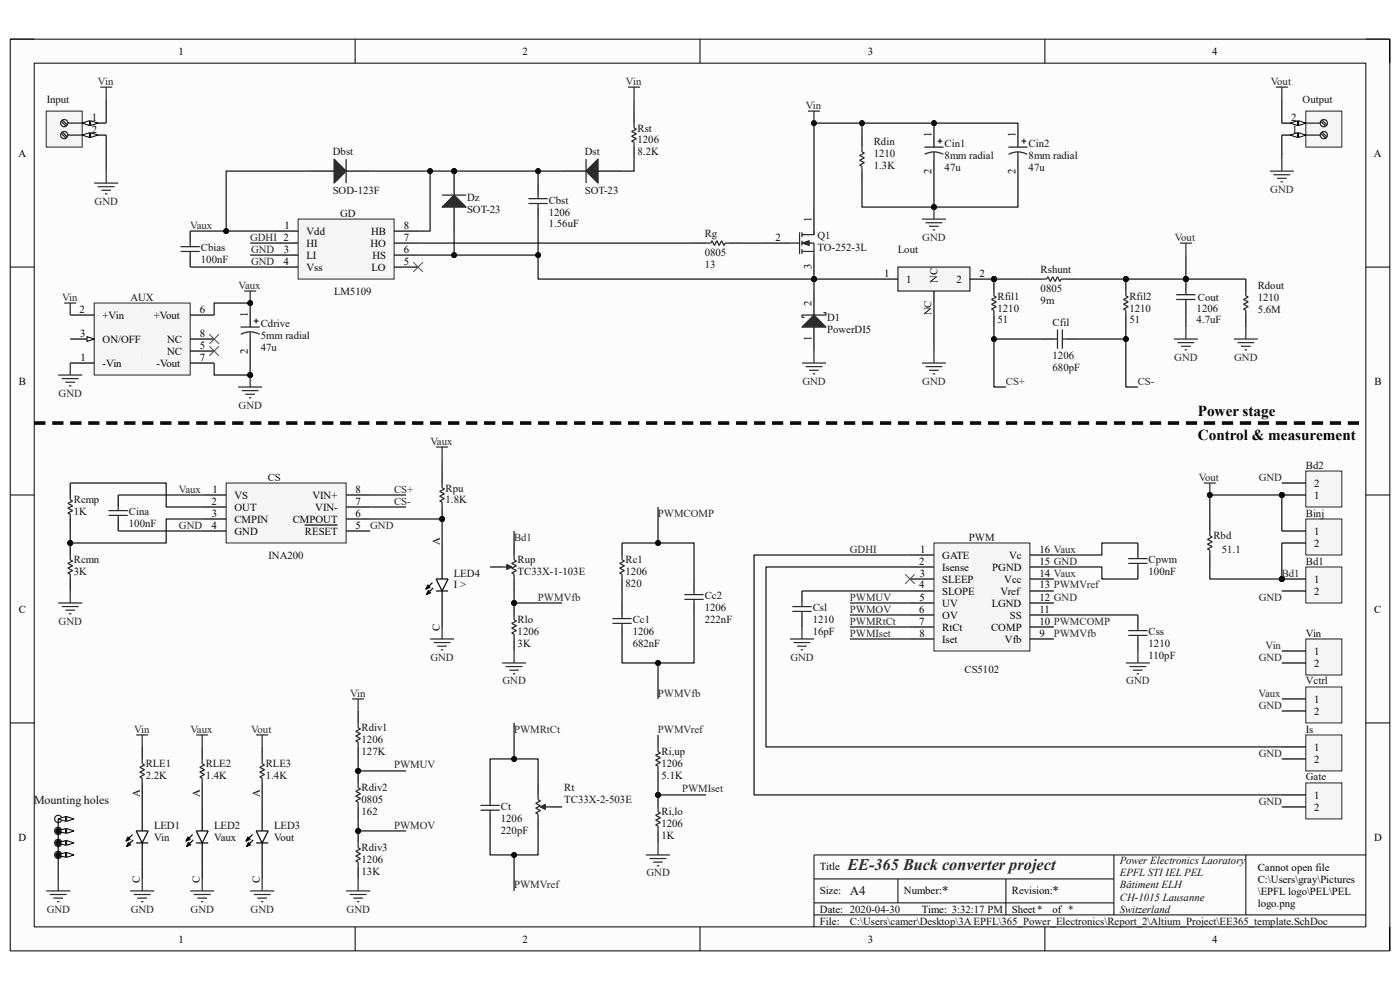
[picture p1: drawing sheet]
<svg xmlns="http://www.w3.org/2000/svg" width="297mm" height="210mm" viewBox="0 0 297 210" stroke-linecap="round" stroke-linejoin="round" font-family="sans-serif">
<defs><g id="words">
<text font-size="3.4" fill="#262626" x="179.8" y="184.7">EE-365 Buck converter project</text>
<g font-size="3.2">
<text x="254.1" y="88.3">Power stage</text>
<text x="254.1" y="93.3">Control &amp; measurement</text>
</g>
<g font-size="2.8" fill="#0e0e0e">
<text x="180.3" y="189.9">A4</text>
<text x="199.9" y="189.9">*</text>
<text x="223.3" y="189.9">*</text>
</g>
<text font-size="2.5" fill="#0e0e0e" x="7.2" y="170.6">Mounting holes</text>
<g font-size="2.3">
<text x="37.9" y="11.6">1</text>
<text x="110.9" y="11.6">2</text>
<text x="184.1" y="11.6">3</text>
<text x="257.2" y="11.6">4</text>
<text x="19.5" y="25.6">1</text>
<text x="19.5" y="28.2">2</text>
<text x="197.7" y="29.2" transform="rotate(-90 197.7 29.2)">1</text>
<text x="215.4" y="29.2" transform="rotate(-90 215.4 29.2)">1</text>
<text x="273.9" y="25.6">2</text>
<text x="274.1" y="28.2">1</text>
<text x="3.9" y="33.2">A</text>
<text x="291.5" y="33.2">A</text>
<text x="197.7" y="36.8" transform="rotate(-90 197.7 36.8)">2</text>
<text x="215.4" y="36.8" transform="rotate(-90 215.4 36.8)">2</text>
<text x="172.2" y="47" transform="rotate(-90 172.2 47)">1</text>
<text x="60.2" y="53.6">3</text>
<text x="60.3" y="48.5">1</text>
<text x="65" y="49.8">Vdd</text>
<text x="65" y="52.3">HI</text>
<text x="78.6" y="52.3">HO</text>
<text x="78.7" y="49.8">HB</text>
<text x="85.6" y="53.6">6</text>
<text x="85.6" y="51.1">7</text>
<text x="85.6" y="48.5">8</text>
<text x="164.5" y="51.1">2</text>
<text x="60.1" y="56.1">4</text>
<text x="65" y="54.9">LI</text>
<text x="65" y="57.4">Vss</text>
<text x="78.8" y="57.4">LO</text>
<text x="79" y="54.9">HS</text>
<text x="85.6" y="56.1">5</text>
<text x="172.2" y="57.1" transform="rotate(-90 172.2 57.1)">3</text>
<text x="187.6" y="58.7">1</text>
<text x="192.3" y="59.9">1</text>
<text x="198.9" y="59.9" transform="rotate(-90 198.9 59.9)">NC</text>
<text x="202.9" y="59.9">2</text>
<text x="207.8" y="58.7">2</text>
<text x="172.2" y="64.8" transform="rotate(-90 172.2 64.8)">2</text>
<text x="16.9" y="66.3">2</text>
<text x="17" y="71.4">3</text>
<text x="21.8" y="67.6">+Vin</text>
<text x="32.6" y="67.6">+Vout</text>
<text x="42.4" y="66.3">6</text>
<text x="42.4" y="71.4">8</text>
<text x="52.6" y="67.4" transform="rotate(-90 52.6 67.4)">1</text>
<text x="197.7" y="66.9" transform="rotate(-90 197.7 66.9)">NC</text>
<text x="17.1" y="76.5">1</text>
<text x="21.8" y="77.8">-Vin</text>
<text x="21.8" y="72.7">ON/OFF</text>
<text x="33.2" y="77.8">-Vout</text>
<text x="35.4" y="72.7">NC</text>
<text x="35.4" y="75.2">NC</text>
<text x="42.4" y="76.5">7</text>
<text x="42.4" y="74">5</text>
<text x="52.6" y="75" transform="rotate(-90 52.6 75)">2</text>
<text x="172.2" y="72.3" transform="rotate(-90 172.2 72.3)">1</text>
<text x="4" y="81.6">B</text>
<text x="291.6" y="81.6">B</text>
<text x="44.9" y="107.1">2</text>
<text x="45.1" y="104.5">1</text>
<text x="49.7" y="105.8">VS</text>
<text x="66.3" y="105.8">VIN+</text>
<text x="75.4" y="107.1">7</text>
<text x="75.4" y="104.5">8</text>
<text x="278.8" y="105.8">1</text>
<text x="278.8" y="103.2">2</text>
<text x="44.9" y="112.1">4</text>
<text x="45" y="109.6">3</text>
<text x="49.7" y="108.3">OUT</text>
<text x="49.7" y="113.4">GND</text>
<text x="49.7" y="110.9">CMPIN</text>
<text x="62.1" y="110.9">CMPOUT</text>
<text x="64.7" y="113.4">RESET</text>
<text x="66.9" y="108.3">VIN-</text>
<text x="75.4" y="112.1">5</text>
<text x="75.4" y="109.6">6</text>
<text x="278.8" y="113.4">1</text>
<text x="93.3" y="115.7" transform="rotate(-90 93.3 115.7)">A</text>
<text x="195" y="119.8">2</text>
<text x="195.2" y="117.2">1</text>
<text x="199.9" y="118.5">GATE</text>
<text x="214.1" y="118.5">Vc</text>
<text x="220.5" y="119.8">15 GND</text>
<text x="220.5" y="117.2">16 Vaux</text>
<text x="278.8" y="116">2</text>
<text x="195" y="124.8">4</text>
<text x="195.1" y="122.3">3</text>
<text x="199.9" y="121">Isense</text>
<text x="199.9" y="123.6">SLEEP</text>
<text x="210.5" y="121">PGND</text>
<text x="213.1" y="123.6">Vcc</text>
<text x="220.5" y="124.8">13 PWMVref</text>
<text x="220.5" y="122.3">14 Vaux</text>
<text x="278.8" y="123.6">1</text>
<text x="4" y="130">C</text>
<text x="195" y="130">6</text>
<text x="195.1" y="127.4">5</text>
<text x="199.9" y="126.2">SLOPE</text>
<text x="199.9" y="128.7">UV</text>
<text x="199.9" y="131.2">OV</text>
<text x="210.4" y="128.7">LGND</text>
<text x="212.3" y="126.2">Vref</text>
<text x="214.2" y="131.2">SS</text>
<text x="220.5" y="130">11</text>
<text x="220.5" y="127.4">12 GND</text>
<text x="278.8" y="126.2">2</text>
<text x="291.5" y="130">C</text>
<text x="93.3" y="133.9" transform="rotate(-90 93.3 133.9)">C</text>
<text x="195" y="132.5">7</text>
<text x="195.1" y="135">8</text>
<text x="199.9" y="133.8">RtCt</text>
<text x="199.9" y="136.3">Iset</text>
<text x="210.3" y="133.8">COMP</text>
<text x="213.2" y="136.3">Vfb</text>
<text x="220.5" y="135">9</text>
<text x="220.5" y="132.5">10 PWMCOMP</text>
<text x="278.8" y="138.9">1</text>
<text x="278.8" y="141.4">2</text>
<text x="278.8" y="149.1">1</text>
<text x="278.8" y="151.6">2</text>
<text x="278.8" y="159.2">1</text>
<text x="278.8" y="161.8">2</text>
<text x="29.7" y="169.1" transform="rotate(-90 29.7 169.1)">A</text>
<text x="42.4" y="169.1" transform="rotate(-90 42.4 169.1)">A</text>
<text x="55.1" y="169.1" transform="rotate(-90 55.1 169.1)">A</text>
<text x="278.8" y="169.4">1</text>
<text x="278.8" y="172">2</text>
<text x="3.9" y="178.3">D</text>
<text x="291.5" y="178.3">D</text>
<text x="173.9" y="184.7">Title</text>
<text x="266.8" y="184.8">Cannot open file</text>
<text x="29.7" y="187.4" transform="rotate(-90 29.7 187.4)">C</text>
<text x="42.4" y="187.4" transform="rotate(-90 42.4 187.4)">C</text>
<text x="55.1" y="187.4" transform="rotate(-90 55.1 187.4)">C</text>
<text x="173.9" y="189.7">Size:</text>
<text x="191.8" y="189.7">Number:</text>
<text x="214.7" y="189.7">Revision:</text>
<text x="266.8" y="187.3">C:\Users\gray\Pictures</text>
<text x="266.8" y="189.9">\EPFL logo\PEL\PEL</text>
<text x="173.9" y="193.6">Date: 2020-04-30</text>
<text x="173.9" y="196.1">File:</text>
<text x="195.6" y="193.6">Time: 3:32:17 PM</text>
<text x="214.7" y="193.6">Sheet*</text>
<text x="223.3" y="193.6">of *</text>
<text x="266.8" y="192.4">logo.png</text>
<text x="37.9" y="199.9">1</text>
<text x="110.9" y="199.9">2</text>
<text x="184.1" y="199.9">3</text>
<text x="257.2" y="199.9">4</text>
</g>
<g font-size="2.3" fill="#262626">
<text x="20.8" y="18">Vin</text>
<text x="132.8" y="18">Vin</text>
<text x="269.6" y="18">Vout</text>
<text x="170.9" y="23.1">Vin</text>
<text x="269.5" y="40.9">GND</text>
<text x="20.1" y="43.4">GND</text>
<text x="40.3" y="48.5">Vaux</text>
<text x="53" y="51.1">GDHI 2</text>
<text x="53.3" y="53.6">GND</text>
<text x="195.7" y="51.1">GND</text>
<text x="249.3" y="51.1">Vout</text>
<text x="53.3" y="56.1">GND</text>
<text x="13.2" y="63.8">Vin</text>
<text x="50.6" y="61.3">Vaux</text>
<text x="249.1" y="76.5">GND</text>
<text x="261.8" y="76.5">GND</text>
<text x="170.2" y="81.6">GND</text>
<text x="195.7" y="81.6">GND</text>
<text x="213.4" y="81.6">CS+</text>
<text x="241.4" y="81.6">CS-</text>
<text x="12.4" y="84.2">GND</text>
<text x="50.6" y="86.7">GND</text>
<text x="91.3" y="94.3">Vaux</text>
<text x="254.3" y="101.9">Vout</text>
<text x="267" y="101.9">GND</text>
<text x="37.9" y="104.5">Vaux</text>
<text x="83.6" y="104.5">CS+</text>
<text x="83.6" y="107.1">CS-</text>
<text x="38" y="112.1">GND</text>
<text x="78.5" y="112.1">GND</text>
<text x="139.6" y="109.6">PWMCOMP</text>
<text x="109.1" y="114.7">Bd1</text>
<text x="180.3" y="117.2">GDHI</text>
<text x="271.9" y="122.3">Bd1</text>
<text x="114.1" y="127.4">PWMVfb</text>
<text x="180.3" y="127.4">PWMUV</text>
<text x="180.3" y="130">PWMOV</text>
<text x="267" y="127.4">GND</text>
<text x="12.4" y="132.5">GND</text>
<text x="180.3" y="135">PWMIset</text>
<text x="180.3" y="132.5">PWMRtCt</text>
<text x="223.6" y="135">PWMVfb</text>
<text x="268.5" y="137.6">Vin</text>
<text x="91.3" y="140.1">GND</text>
<text x="167.7" y="140.1">GND</text>
<text x="267" y="140.1">GND</text>
<text x="74.3" y="147.8">Vin</text>
<text x="106.6" y="145.2">GND</text>
<text x="139.6" y="147.8">PWMVfb</text>
<text x="238.9" y="145.2">GND</text>
<text x="267" y="147.8">Vaux</text>
<text x="28.4" y="155.4">Vin</text>
<text x="40.4" y="155.4">Vaux</text>
<text x="53.3" y="155.4">Vout</text>
<text x="109.1" y="155.4">PWMRtCt</text>
<text x="139.6" y="155.4">PWMVref</text>
<text x="267" y="150.3">GND</text>
<text x="267" y="160.5">GND</text>
<text x="83.6" y="163">PWMUV</text>
<text x="144.7" y="168.1">PWMIset</text>
<text x="267" y="170.7">GND</text>
<text x="83.6" y="175.8">PWMOV</text>
<text x="137.2" y="185.9">GND</text>
<text x="109.1" y="188.5">PWMVref</text>
<text x="9.9" y="193.6">GND</text>
<text x="27.7" y="193.6">GND</text>
<text x="40.4" y="193.6">GND</text>
<text x="53.2" y="193.6">GND</text>
<text x="73.5" y="193.6">GND</text>
</g>
<g font-size="2.3" fill="#0e0e0e">
<text x="9.9" y="21.8">Input</text>
<text x="276.4" y="21.8">Output</text>
<text x="135.3" y="27.9">Rst</text>
<text x="70.6" y="33">Dbst</text>
<text x="124.1" y="33">Dst</text>
<text x="135.3" y="33">8.2K</text>
<text x="135.3" y="30.4">1206</text>
<text x="185.4" y="35.8">1.3K</text>
<text x="185.4" y="30.7">Rdin</text>
<text x="185.4" y="33.2">1210</text>
<text x="200.4" y="31.2">Cin1</text>
<text x="200.4" y="33.7">8mm radial</text>
<text x="218.2" y="31.2">Cin2</text>
<text x="218.2" y="33.7">8mm radial</text>
<text x="70.6" y="41.1">SOD-123F</text>
<text x="124.1" y="41.1">SOT-23</text>
<text x="200.4" y="36.3">47u</text>
<text x="218.2" y="36.3">47u</text>
<text x="72.1" y="46">GD</text>
<text x="99.1" y="42.7">Dz</text>
<text x="99.1" y="45.2">SOT-23</text>
<text x="116.4" y="43.2">Cbst</text>
<text x="116.4" y="45.7">1206</text>
<text x="42.6" y="53.3">Cbias</text>
<text x="116.4" y="48.3">1.56uF</text>
<text x="149.5" y="50.3">Rg</text>
<text x="173.4" y="50.8">Q1</text>
<text x="173.4" y="53.3">TO-252-3L</text>
<text x="190.5" y="53.6">Lout</text>
<text x="42.6" y="55.9">100nF</text>
<text x="149.5" y="56.9">13</text>
<text x="149.5" y="54.4">0805</text>
<text x="220.8" y="57.9">Rshunt</text>
<text x="27.7" y="63.8">AUX</text>
<text x="70.9" y="62.5">LM5109</text>
<text x="211.6" y="63.5">Rfil1</text>
<text x="220.8" y="64.6">9m</text>
<text x="220.8" y="62">0805</text>
<text x="239.6" y="63.5">Rfil2</text>
<text x="254.1" y="63.8">Cout</text>
<text x="266.8" y="61.3">Rdout</text>
<text x="266.8" y="63.8">1210</text>
<text x="55.3" y="69.4">Cdrive</text>
<text x="55.3" y="71.9">5mm radial</text>
<text x="175.5" y="68.1">D1</text>
<text x="175.5" y="70.7">PowerDI5</text>
<text x="211.6" y="68.6">51</text>
<text x="211.6" y="66.1">1210</text>
<text x="223.3" y="69.1">Cfil</text>
<text x="239.6" y="68.6">51</text>
<text x="239.6" y="66.1">1210</text>
<text x="253.9" y="68.6">4.7uF</text>
<text x="253.9" y="66.1">1206</text>
<text x="266.8" y="66.3">5.6M</text>
<text x="55.3" y="74.5">47u</text>
<text x="223.3" y="76.2">1206</text>
<text x="223.3" y="78.8">680pF</text>
<text x="56.8" y="101.9">CS</text>
<text x="277" y="99.4">Bd2</text>
<text x="15.7" y="106.8">Rcmp</text>
<text x="94.5" y="106.8">1.8K</text>
<text x="94.5" y="104.3">Rpu</text>
<text x="15.7" y="109.3">1K</text>
<text x="27.3" y="111.9">100nF</text>
<text x="27.3" y="109.3">Cina</text>
<text x="277" y="109.6">Binj</text>
<text x="15.7" y="119.5">Rcmn</text>
<text x="57" y="118.5">INA200</text>
<text x="109.8" y="119.5">Rup</text>
<text x="132.7" y="119.5">Rc1</text>
<text x="205.6" y="114.7">PWM</text>
<text x="243.7" y="119.5">Cpwm</text>
<text x="257.4" y="114.4">Rbd</text>
<text x="259.2" y="117.2">51.1</text>
<text x="277" y="119.8">Bd1</text>
<text x="15.7" y="122">3K</text>
<text x="96.3" y="122.3">LED4</text>
<text x="96.3" y="124.8">I &gt;</text>
<text x="109.8" y="122">TC33X-1-103E</text>
<text x="132.7" y="124.6">820</text>
<text x="132.7" y="122">1206</text>
<text x="243.7" y="122">100nF</text>
<text x="149.5" y="127.2">Cc2</text>
<text x="149.5" y="129.7">1206</text>
<text x="172.4" y="129.7">Csl</text>
<text x="109.8" y="137.3">3K</text>
<text x="109.8" y="132.2">Rlo</text>
<text x="109.8" y="134.8">1206</text>
<text x="134.2" y="137.3">682nF</text>
<text x="134.2" y="132.2">Cc1</text>
<text x="134.2" y="134.8">1206</text>
<text x="149.5" y="132.2">222nF</text>
<text x="172.4" y="134.8">16pF</text>
<text x="172.4" y="132.2">1210</text>
<text x="243.7" y="134.8">Css</text>
<text x="243.7" y="137.3">1210</text>
<text x="277" y="135">Vin</text>
<text x="204.6" y="142.7">CS5102</text>
<text x="243.7" y="139.9">110pF</text>
<text x="277" y="145.2">Vctrl</text>
<text x="76.7" y="155.2">Rdiv1</text>
<text x="277" y="155.4">Is</text>
<text x="76.7" y="160.2">127K</text>
<text x="76.7" y="157.7">1206</text>
<text x="140.3" y="160.2">Ri,up</text>
<text x="30.9" y="165.3">2.2K</text>
<text x="30.9" y="162.8">RLE1</text>
<text x="43.6" y="165.3">1.4K</text>
<text x="43.6" y="162.8">RLE2</text>
<text x="56.4" y="165.3">1.4K</text>
<text x="56.4" y="162.8">RLE3</text>
<text x="76.7" y="167.9">Rdiv2</text>
<text x="119.7" y="167.9">Rt</text>
<text x="140.3" y="165.3">5.1K</text>
<text x="140.3" y="162.8">1206</text>
<text x="277" y="165.6">Gate</text>
<text x="76.7" y="173">162</text>
<text x="76.7" y="170.4">0805</text>
<text x="106.3" y="171.9">Ct</text>
<text x="119.7" y="170.4">TC33X-2-503E</text>
<text x="140.3" y="173">Ri,lo</text>
<text x="32.7" y="175.8">LED1</text>
<text x="32.7" y="178.3">Vin</text>
<text x="45.4" y="175.8">LED2</text>
<text x="45.4" y="178.3">Vaux</text>
<text x="58.2" y="175.8">LED3</text>
<text x="58.2" y="178.3">Vout</text>
<text x="106.3" y="177">220pF</text>
<text x="106.3" y="174.4">1206</text>
<text x="140.3" y="178.1">1K</text>
<text x="140.3" y="175.5">1206</text>
<text x="76.7" y="185.7">13K</text>
<text x="76.7" y="180.6">Rdiv3</text>
<text x="76.7" y="183.1">1206</text>
<text x="237.6" y="183.4">Power Electronics Laoratory</text>
<text x="237.6" y="185.9">EPFL STI IEL PEL</text>
<text x="237.6" y="188.5">Bâtiment ELH</text>
<text x="237.6" y="191.1">CH-1015 Lausanne</text>
<text x="180.3" y="196.1">C:\Users\camer\Desktop\3A EPFL\365_Power_Electronics\Report_2\Altium_Project\EE365_template.SchDoc</text>
<text x="237.6" y="193.6">Switzerland</text>
</g>
</g></defs>
<path d="M2.2 8.3h292.7v193.4h-292.7z" fill-rule="evenodd" fill="#fcfcfc"/>
<path d="M2.2 8.3h292.7v193.4h-292.7z" fill="none" stroke="#000" stroke-width=".21"/>
<path d="M7.3 13.4h282.5v183.2h-282.5z" fill-rule="evenodd" fill="#fcfcfc"/>
<g fill="none" stroke="#000" stroke-width=".21">
<path d="M2.2 8.3h5.1M7.3 13.4h282.5v183.2h-282.5zM75.3 8.3v5.1M148.5 8.3v5.1M221.7 8.3v5.1M289.8 8.3h5.1v5.1M2.2 56.7h5.1M289.8 56.7h5.1M2.2 105h5.1M289.8 105h5.1M2.2 153.4h5.1M289.8 153.4h5.1"/>
<path d="M75.3 196.6v5.1M148.5 196.6v5.1M172.7 186.5h63.6M172.7 194.1h117.1M172.7 191.5h63.6M190.5 186.5v5M213.4 186.5v7.6M221.7 196.6v5.1M236.3 181.4v12.7M264.3 181.4v12.7M289.8 181.4h-117.1v15.2M294.9 196.6v5.1"/>
</g>
<g fill="none" stroke="#262626" stroke-width=".25">
<path d="M21.3 18.5h2.5M22.5 18.5v2.5M270.7 18.5h2.5M271.9 18.5v2.5M20 38.8h5.1M20.7 39.6h3.6M22.5 36.3v2.5M269.4 36.3h5.1M270.2 37.1h3.5M270.9 37.8h2.1M271.7 38.6h.5M271.9 33.8v2.5"/>
<path d="M21.5 40.4h2M22.3 41.1h.5M255.4 102.5h2.5M256.7 102.5v2.5"/>
</g>
<path d="M241.4 115.2v2.5M241.4 120.3v2.5" fill="none" stroke="#000" stroke-width=".25"/>
<path d="M239.4 118.5h4M239.4 119.5h4M241.4 117.7v.8M241.4 119.5v.8" fill="none" stroke="#1c1c1c" stroke-width=".25"/>
<circle cx="256.7" cy="105" r=".51" fill="#0e0e0e"/>
<circle cx="256.7" cy="105" r=".51" fill="none" stroke="#0e0e0e" stroke-width=".21"/>
<path d="M25.1 105v2.6M25.1 110.1v2.5" fill="none" stroke="#000" stroke-width=".25"/>
<path d="M23 108.3h4.1M23 109.3h4.1M25.1 107.6v.7M25.1 109.3v.8" fill="none" stroke="#1c1c1c" stroke-width=".25"/>
<path d="M20 64.3h20.3v15.3h-20.3z" fill-rule="evenodd" fill="#f5f5f5"/>
<path d="M20 64.3h20.3v15.3h-20.3z" fill="none" stroke="#262626" stroke-width=".21"/>
<path d="M14.9 66.8h5.1M14.9 77h5.1M14.9 71.9h5.1M40.3 66.8h5.1M40.3 77h5.1M40.3 71.9h5.1" fill="none" stroke="#000" stroke-width=".25"/>
<g fill="none" stroke="#1c1c1c" stroke-width=".25">
<path d="M30.2 65.6h.1M30.2 66.1h.1M30.2 66.6h.1M30.2 67.1h.1M30.2 67.6h.1M30.2 68.1h.1M30.2 68.6h.1M30.2 69.1h.1M30.2 69.6h.1M30.2 70.1h.1M30.2 70.7h.1M30.2 71.2h.1"/>
<path d="M30.2 71.7h.1M30.2 72.2h.1M30.2 72.7h.1M30.2 73.2h.1M30.2 73.7h.1M30.2 74.2h.1M30.2 74.7h.1M30.2 75.2h.1M30.2 75.7h.1M30.2 76.3h.1M30.2 76.8h.1M30.2 77.3h.1"/>
<path d="M30.2 77.8h.1"/>
</g>
<path d="M18.5 71.4l1.5 .5-1.5 .5z" fill="#fbfbfb"/>
<path d="M18.5 71.4l1.5 .5-1.5 .5z" fill="none" stroke="#000" stroke-width=".21"/>
<path d="M40.3 74.5h5.1" fill="none" stroke="#000" stroke-width=".25"/>
<path d="M12.4 79.6h5M13.6 64.3h2.6M14.9 64.3v2.5M14.9 77v2.6M51.8 61.7h2.5M53.1 61.7v2.6M13.1 80.3h3.6M13.9 81.1h2M14.6 81.8h.6" fill="none" stroke="#262626" stroke-width=".25"/>
<circle cx="53.1" cy="64.3" r=".51" fill="#0e0e0e"/>
<circle cx="53.1" cy="64.3" r=".51" fill="none" stroke="#0e0e0e" stroke-width=".21"/>
<path d="M53.1 79.6v2.5M50.5 82.1h5.1M51.3 82.9h3.6M52.1 83.6h2M52.8 84.4h.5" fill="none" stroke="#262626" stroke-width=".25"/>
<circle cx="53.1" cy="79.6" r=".51" fill="#0e0e0e"/>
<circle cx="53.1" cy="79.6" r=".51" fill="none" stroke="#0e0e0e" stroke-width=".21"/>
<path d="M256.7 110.1v2.5M256.7 117.7v2.6" fill="none" stroke="#000" stroke-width=".25"/>
<path d="M256.7 112.6v1.1l.5 .2-1 .5 1 .5-1 .5 1 .6-1 .5 .5 .2v1" fill="none" stroke="#1c1c1c" stroke-width=".25"/>
<path d="M198.1 115.2h20.4v22.9h-20.4z" fill-rule="evenodd" fill="#f5f5f5"/>
<path d="M198.1 115.2h20.4v22.9h-20.4z" fill="none" stroke="#262626" stroke-width=".21"/>
<g fill="none" stroke="#000" stroke-width=".25">
<path d="M193.1 117.7h5M218.5 117.7h5.1M193.1 120.3h5M193.1 135.6h5M193.1 122.8h5M193.1 125.4h5M193.1 127.9h5M193.1 130.5h5M193.1 133h5M218.5 120.3h5.1M218.5 135.6h5.1M218.5 122.8h5.1"/>
<path d="M218.5 125.4h5.1M218.5 127.9h5.1M218.5 130.5h5.1M218.5 133h5.1"/>
</g>
<path d="M48 102.5h25.4v12.7h-25.4z" fill-rule="evenodd" fill="#f5f5f5"/>
<path d="M48 102.5h25.4v12.7h-25.4z" fill="none" stroke="#262626" stroke-width=".21"/>
<path d="M42.9 105h5.1M42.9 107.6h5.1M42.9 112.6h5.1M42.9 110.1h5.1M64.6 111.4h7M73.4 105h5.1M73.4 107.6h5.1M73.4 112.6h5.1M73.4 110.1h5.1" fill="none" stroke="#000" stroke-width=".25"/>
<path d="M63.2 46.5h20.4v12.7h-20.4z" fill-rule="evenodd" fill="#f5f5f5"/>
<path d="M63.2 46.5h20.4v12.7h-20.4z" fill="none" stroke="#262626" stroke-width=".21"/>
<path d="M58.2 49h5M58.2 51.6h5M58.2 54.1h5M58.2 56.7h5M83.6 49h5.1M83.6 51.6h5.1M83.6 54.1h5.1M83.6 56.7h5.1" fill="none" stroke="#000" stroke-width=".25"/>
<path d="M9.8 23.6h7.6v7.6h-7.6z" fill-rule="evenodd" fill="#f5f5f5"/>
<path d="M9.8 23.6h7.6v7.6h-7.6z" fill="none" stroke="#262626" stroke-width=".21"/>
<path d="M17.4 26.1h5.1" fill="none" stroke="#000" stroke-width=".25"/>
<path d="M17.4 26.1l1.6-.5v1z" fill="#fbfbfb"/>
<path d="M17.4 26.1l1.6-.5v1z" fill="none" stroke="#000" stroke-width=".21"/>
<path d="M19.2 25.6l1.5 .5-1.5 .5z" fill="#fbfbfb"/>
<path d="M19.2 25.6l1.5 .5-1.5 .5z" fill="none" stroke="#000" stroke-width=".21"/>
<path d="M17.4 28.7h5.1" fill="none" stroke="#000" stroke-width=".25"/>
<path d="M17.4 28.7l1.6-.5v1z" fill="#fbfbfb"/>
<path d="M17.4 28.7l1.6-.5v1z" fill="none" stroke="#000" stroke-width=".21"/>
<path d="M19.2 28.2l1.5 .5-1.5 .5z" fill="#fbfbfb"/>
<path d="M19.2 28.2l1.5 .5-1.5 .5z" fill="none" stroke="#000" stroke-width=".21"/>
<g fill="none" stroke="#1c1c1c" stroke-width=".25">
<path d="M13 25.7l1 1.1M13 28.3l1 1M13.2 25.5l1.1 1M13.2 28l1.1 1M14.4 26.1h3M14.4 28.7h3"/>
<circle cx="13.6" cy="26.1" r=".76"/>
<circle cx="13.6" cy="28.7" r=".76"/>
</g>
<path d="M277 23.6h7.7v7.6h-7.7z" fill-rule="evenodd" fill="#f5f5f5"/>
<path d="M277 23.6h7.7v7.6h-7.7z" fill="none" stroke="#262626" stroke-width=".21"/>
<path d="M271.9 28.7h5.1" fill="none" stroke="#000" stroke-width=".25"/>
<path d="M275.5 28.2l1.5 .5-1.5 .5z" fill="#fbfbfb"/>
<path d="M275.5 28.2l1.5 .5-1.5 .5z" fill="none" stroke="#000" stroke-width=".21"/>
<path d="M273.7 28.7l1.6-.5v1z" fill="#fbfbfb"/>
<path d="M273.7 28.7l1.6-.5v1z" fill="none" stroke="#000" stroke-width=".21"/>
<path d="M271.9 26.1h5.1" fill="none" stroke="#000" stroke-width=".25"/>
<path d="M275.5 25.6l1.5 .5-1.5 .5z" fill="#fbfbfb"/>
<path d="M275.5 25.6l1.5 .5-1.5 .5z" fill="none" stroke="#000" stroke-width=".21"/>
<path d="M273.7 26.1l1.6-.5v1z" fill="#fbfbfb"/>
<path d="M273.7 26.1l1.6-.5v1z" fill="none" stroke="#000" stroke-width=".21"/>
<g fill="none" stroke="#1c1c1c" stroke-width=".25">
<path d="M277 28.7h3.1M277 26.1h3.1M280.2 28.3l1 1M280.2 25.7l1 1.1M280.5 28l1 1M280.5 25.5l1 1"/>
<circle cx="280.8" cy="28.7" r=".76"/>
<circle cx="280.8" cy="26.1" r=".76"/>
</g>
<circle cx="12.4" cy="181.4" r=".51" fill="#0e0e0e"/>
<circle cx="12.4" cy="181.4" r=".51" fill="none" stroke="#0e0e0e" stroke-width=".21"/>
<circle cx="12.4" cy="181.4" r=".76" fill="#fefefe"/>
<circle cx="12.4" cy="181.4" r=".76" fill="none" stroke="#1c1c1c" stroke-width=".25"/>
<path d="M12.4 181.4l1.5-.6v1.1z" fill="#fbfbfb"/>
<path d="M12.4 181.4l1.5-.6v1.1z" fill="none" stroke="#000" stroke-width=".21"/>
<path d="M14.1 180.8l1.6 .6-1.6 .5z" fill="#fbfbfb"/>
<path d="M14.1 180.8l1.6 .6-1.6 .5z" fill="none" stroke="#000" stroke-width=".21"/>
<circle cx="12.4" cy="181.4" r=".51" fill="#0e0e0e"/>
<circle cx="12.4" cy="181.4" r=".51" fill="none" stroke="#0e0e0e" stroke-width=".21"/>
<path d="M9.8 189h5.1M10.6 189.8h3.5M11.3 190.5h2.1M12.1 191.3h.5M12.4 186.5v2.5" fill="none" stroke="#262626" stroke-width=".25"/>
<circle cx="12.4" cy="178.8" r=".51" fill="#0e0e0e"/>
<circle cx="12.4" cy="178.8" r=".51" fill="none" stroke="#0e0e0e" stroke-width=".21"/>
<circle cx="12.4" cy="178.8" r=".76" fill="#fefefe"/>
<circle cx="12.4" cy="178.8" r=".76" fill="none" stroke="#1c1c1c" stroke-width=".25"/>
<path d="M12.4 178.8l1.5-.5v1z" fill="#fbfbfb"/>
<path d="M12.4 178.8l1.5-.5v1z" fill="none" stroke="#000" stroke-width=".21"/>
<path d="M14.1 178.3l1.6 .5-1.6 .5z" fill="#fbfbfb"/>
<path d="M14.1 178.3l1.6 .5-1.6 .5z" fill="none" stroke="#000" stroke-width=".21"/>
<circle cx="12.4" cy="178.8" r=".51" fill="#0e0e0e"/>
<circle cx="12.4" cy="178.8" r=".51" fill="none" stroke="#0e0e0e" stroke-width=".21"/>
<circle cx="12.4" cy="176.3" r=".51" fill="#0e0e0e"/>
<circle cx="12.4" cy="176.3" r=".51" fill="none" stroke="#0e0e0e" stroke-width=".21"/>
<circle cx="12.4" cy="176.3" r=".76" fill="#fefefe"/>
<circle cx="12.4" cy="176.3" r=".76" fill="none" stroke="#1c1c1c" stroke-width=".25"/>
<path d="M12.4 176.3l1.5-.5v1z" fill="#fbfbfb"/>
<path d="M12.4 176.3l1.5-.5v1z" fill="none" stroke="#000" stroke-width=".21"/>
<path d="M14.1 175.8l1.6 .5-1.6 .5z" fill="#fbfbfb"/>
<path d="M14.1 175.8l1.6 .5-1.6 .5z" fill="none" stroke="#000" stroke-width=".21"/>
<circle cx="12.4" cy="176.3" r=".51" fill="#0e0e0e"/>
<circle cx="12.4" cy="176.3" r=".51" fill="none" stroke="#0e0e0e" stroke-width=".21"/>
<circle cx="12.4" cy="173.7" r=".76" fill="#fefefe"/>
<circle cx="12.4" cy="173.7" r=".76" fill="none" stroke="#1c1c1c" stroke-width=".25"/>
<path d="M12.4 173.7l1.5-.5v1z" fill="#fbfbfb"/>
<path d="M12.4 173.7l1.5-.5v1z" fill="none" stroke="#000" stroke-width=".21"/>
<path d="M14.1 173.2l1.6 .5-1.6 .5z" fill="#fbfbfb"/>
<path d="M14.1 173.2l1.6 .5-1.6 .5z" fill="none" stroke="#000" stroke-width=".21"/>
<circle cx="271.9" cy="105" r=".51" fill="#0e0e0e"/>
<circle cx="271.9" cy="105" r=".51" fill="none" stroke="#0e0e0e" stroke-width=".21"/>
<path d="M277 99.9h7.7v7.7h-7.7z" fill-rule="evenodd" fill="#f5f5f5"/>
<path d="M277 99.9h7.7v7.7h-7.7z" fill="none" stroke="#262626" stroke-width=".21"/>
<path d="M271.9 105h5.1" fill="none" stroke="#000" stroke-width=".25"/>
<circle cx="271.9" cy="105" r=".51" fill="#0e0e0e"/>
<circle cx="271.9" cy="105" r=".51" fill="none" stroke="#0e0e0e" stroke-width=".21"/>
<path d="M271.9 102.5h5.1" fill="none" stroke="#000" stroke-width=".25"/>
<circle cx="271.9" cy="122.8" r=".51" fill="#0e0e0e"/>
<circle cx="271.9" cy="122.8" r=".51" fill="none" stroke="#0e0e0e" stroke-width=".21"/>
<path d="M277 120.3h7.7v7.6h-7.7z" fill-rule="evenodd" fill="#f5f5f5"/>
<path d="M277 120.3h7.7v7.6h-7.7z" fill="none" stroke="#262626" stroke-width=".21"/>
<path d="M271.9 122.8h5.1" fill="none" stroke="#000" stroke-width=".25"/>
<circle cx="271.9" cy="122.8" r=".51" fill="#0e0e0e"/>
<circle cx="271.9" cy="122.8" r=".51" fill="none" stroke="#0e0e0e" stroke-width=".21"/>
<path d="M271.9 125.4h5.1" fill="none" stroke="#000" stroke-width=".25"/>
<path d="M277 110.1h7.7v7.6h-7.7z" fill-rule="evenodd" fill="#f5f5f5"/>
<path d="M277 110.1h7.7v7.6h-7.7z" fill="none" stroke="#262626" stroke-width=".21"/>
<path d="M271.9 112.6h5.1M271.9 115.2h5.1" fill="none" stroke="#000" stroke-width=".25"/>
<path d="M195.6 77h5.1M196.4 77.8h3.5M197.1 78.5h2.1M197.9 79.3h.5M198.1 74.5v2.5" fill="none" stroke="#262626" stroke-width=".25"/>
<path d="M277 145.7h7.7v7.7h-7.7z" fill-rule="evenodd" fill="#f5f5f5"/>
<path d="M277 145.7h7.7v7.7h-7.7z" fill="none" stroke="#262626" stroke-width=".21"/>
<path d="M271.9 148.3h5.1M271.9 150.8h5.1" fill="none" stroke="#000" stroke-width=".25"/>
<path d="M277 135.6h7.7v7.6h-7.7z" fill-rule="evenodd" fill="#f5f5f5"/>
<path d="M277 135.6h7.7v7.6h-7.7z" fill="none" stroke="#262626" stroke-width=".21"/>
<path d="M271.9 138.1h5.1M271.9 140.6h5.1" fill="none" stroke="#000" stroke-width=".25"/>
<path d="M277 155.9h7.7v7.6h-7.7z" fill-rule="evenodd" fill="#f5f5f5"/>
<path d="M277 155.9h7.7v7.6h-7.7z" fill="none" stroke="#262626" stroke-width=".21"/>
<path d="M271.9 158.5h5.1M271.9 161h5.1" fill="none" stroke="#000" stroke-width=".25"/>
<path d="M277 166.1h7.7v7.6h-7.7z" fill-rule="evenodd" fill="#f5f5f5"/>
<path d="M277 166.1h7.7v7.6h-7.7z" fill="none" stroke="#262626" stroke-width=".21"/>
<path d="M271.9 168.6h5.1M271.9 171.2h5.1" fill="none" stroke="#000" stroke-width=".25"/>
<circle cx="93.8" cy="110.1" r=".51" fill="#0e0e0e"/>
<circle cx="93.8" cy="110.1" r=".51" fill="none" stroke="#0e0e0e" stroke-width=".21"/>
<path d="M93.8 107.6v2.5" fill="none" stroke="#000" stroke-width=".25"/>
<circle cx="93.8" cy="110.1" r=".51" fill="#0e0e0e"/>
<circle cx="93.8" cy="110.1" r=".51" fill="none" stroke="#0e0e0e" stroke-width=".21"/>
<path d="M40.3 49v2.6M40.3 54.1v2.6M93.8 99.9v2.6M14.9 102.5v2.5M14.9 110.1v2.5M30.2 158.5v2.5M42.9 158.5v2.5M55.6 158.5v2.5M30.2 166.1v2.5M42.9 166.1v2.5M55.6 166.1v2.5" fill="none" stroke="#000" stroke-width=".25"/>
<path d="M38.3 52.3h4.1M38.3 53.3h4.1M40.3 51.6v.7M40.3 53.3v.8M14.9 105v1l.5 .3-1 .5 1 .5-1 .5 1 .5-1 .5 .5 .3v1M93.8 102.5v1l.5 .2-1 .5 1 .6-1 .5 1 .5-1 .5 .5 .2v1.1M30.2 161v1l.5 .3-1 .5 1 .5-1 .5 1 .5-1 .5 .5 .3v1M42.9 161v1l.5 .3-1 .5 1 .5-1 .5 1 .5-1 .5 .5 .3v1M55.6 161v1l.5 .3-1 .5 1 .5-1 .5 1 .5-1 .5 .5 .3v1" fill="none" stroke="#1c1c1c" stroke-width=".25"/>
<g fill="none" stroke="#262626" stroke-width=".25">
<path d="M92.5 94.8h2.6M93.8 94.8v2.6M91.2 135.6h5.1M92 136.3h3.6M92.8 137.1h2M93.5 137.8h.5M93.8 133v2.6M28.9 155.9h2.5M30.2 155.9v2.6M41.6 155.9h2.6M42.9 155.9v2.6M54.3 155.9h2.6"/>
<path d="M55.6 155.9v2.6M27.6 189h5.1M28.4 189.8h3.6M29.1 190.5h2.1M29.9 191.3h.5M30.2 186.5v2.5M40.3 189h5.1M41.1 189.8h3.6M41.9 190.5h2M42.6 191.3h.5M42.9 186.5v2.5M53.1 189h5.1"/>
<path d="M53.8 189.8h3.6M54.6 190.5h2M55.4 191.3h.5M55.6 186.5v2.5"/>
</g>
<circle cx="14.9" cy="115.2" r=".51" fill="#0e0e0e"/>
<circle cx="14.9" cy="115.2" r=".51" fill="none" stroke="#0e0e0e" stroke-width=".21"/>
<path d="M14.9 115.2v2.5M14.9 122.8v2.6" fill="none" stroke="#000" stroke-width=".25"/>
<circle cx="14.9" cy="115.2" r=".51" fill="#0e0e0e"/>
<circle cx="14.9" cy="115.2" r=".51" fill="none" stroke="#0e0e0e" stroke-width=".21"/>
<path d="M14.9 117.7v1.1l.5 .2-1 .5 1 .5-1 .5 1 .5-1 .6 .5 .2v1" fill="none" stroke="#1c1c1c" stroke-width=".25"/>
<path d="M12.4 127.9h5M13.1 128.7h3.6M13.9 129.4h2M14.6 130.2h.6M14.9 125.4v2.5" fill="none" stroke="#262626" stroke-width=".25"/>
<path d="M30.2 171.2v5.1M30.2 178.8v5.1" fill="none" stroke="#000" stroke-width=".25"/>
<path d="M27.2 178.7l.5 .5-.8 .4z" fill="#1c1c1c"/>
<path d="M27.2 178.7l.5 .5-.8 .4z" fill="none" stroke="#1c1c1c" stroke-width=".25"/>
<path d="M27.1 177.5l.5 .6-.9 .3z" fill="#1c1c1c"/>
<path d="M27.1 177.5l.5 .6-.9 .3z" fill="none" stroke="#1c1c1c" stroke-width=".25"/>
<path d="M28.1 177l-1.4 1.4M28.3 178.2l-1.4 1.4M28.9 176.3h2.5l-1.2 2.5zM28.9 178.8h2.5M30.2 168.6v2.6M42.9 171.2v5.1M42.9 178.8v5.1M30.2 183.9v2.6" fill="none" stroke="#000" stroke-width=".25"/>
<path d="M40 178.7l.5 .5-.9 .4z" fill="#1c1c1c"/>
<path d="M40 178.7l.5 .5-.9 .4z" fill="none" stroke="#1c1c1c" stroke-width=".25"/>
<path d="M39.8 177.5l.5 .6-.8 .3z" fill="#1c1c1c"/>
<path d="M39.8 177.5l.5 .6-.8 .3z" fill="none" stroke="#1c1c1c" stroke-width=".25"/>
<path d="M40.9 177l-1.4 1.4M41 178.2l-1.4 1.4M41.6 176.3h2.6l-1.3 2.5zM41.6 178.8h2.6M42.9 168.6v2.6M55.6 171.2v5.1M55.6 178.8v5.1M42.9 183.9v2.6" fill="none" stroke="#000" stroke-width=".25"/>
<path d="M52.7 178.7l.5 .5-.9 .4z" fill="#1c1c1c"/>
<path d="M52.7 178.7l.5 .5-.9 .4z" fill="none" stroke="#1c1c1c" stroke-width=".25"/>
<path d="M52.6 177.5l.5 .6-.9 .3z" fill="#1c1c1c"/>
<path d="M52.6 177.5l.5 .6-.9 .3z" fill="none" stroke="#1c1c1c" stroke-width=".25"/>
<path d="M93.8 117.7v5.1M93.8 125.4v5.1M53.6 177l-1.4 1.4M53.7 178.2l-1.4 1.4M54.3 176.3h2.6l-1.3 2.5zM54.3 178.8h2.6M55.6 168.6v2.6M55.6 183.9v2.6" fill="none" stroke="#000" stroke-width=".25"/>
<path d="M90.9 125.2l.5 .6-.9 .3z" fill="#1c1c1c"/>
<path d="M90.9 125.2l.5 .6-.9 .3z" fill="none" stroke="#1c1c1c" stroke-width=".25"/>
<path d="M90.7 124.1l.5 .5-.8 .4z" fill="#1c1c1c"/>
<path d="M90.7 124.1l.5 .5-.8 .4z" fill="none" stroke="#1c1c1c" stroke-width=".25"/>
<path d="M93.8 115.2v2.5M91.8 123.6l-1.4 1.4M91.9 124.7l-1.4 1.4M92.5 122.8h2.6l-1.3 2.6zM92.5 125.4h2.6M93.8 130.5v2.5" fill="none" stroke="#000" stroke-width=".25"/>
<g fill="none" stroke="#000" stroke-width=".76" stroke-linecap="butt">
<path d="M7.3 89.7h2.3M11.1 89.7h2.4M14.9 89.7h2.4M18.7 89.7h2.4M22.5 89.7h2.4M26.3 89.7h2.4M30.2 89.7h2.4M34 89.7h2.4M37.8 89.7h2.4M41.6 89.7h2.4M45.4 89.7h2.4M49.3 89.7h2.3"/>
<path d="M53.1 89.7h2.4M56.9 89.7h2.4M60.7 89.7h2.4M64.5 89.7h2.4M68.3 89.7h2.4M72.2 89.7h2.3M76 89.7h2.4M79.8 89.7h2.4M83.6 89.7h2.4M87.4 89.7h2.4M91.2 89.7h2.4M95.1 89.7h2.4"/>
<path d="M98.9 89.7h2.4M102.7 89.7h2.4M106.5 89.7h2.4M110.3 89.7h2.4M114.2 89.7h2.3M118 89.7h2.4M121.8 89.7h2.4M125.6 89.7h2.4M129.4 89.7h2.4M133.2 89.7h2.4M137.1 89.7h2.3M140.9 89.7h2.4"/>
<path d="M144.7 89.7h2.4M148.5 89.7h2.4M152.3 89.7h2.4M156.1 89.7h2.4M160 89.7h2.3M163.8 89.7h2.4M167.6 89.7h2.4M171.4 89.7h2.4M175.2 89.7h2.4M179 89.7h2.4M182.9 89.7h2.4M186.7 89.7h2.4"/>
<path d="M190.5 89.7h2.4M194.3 89.7h2.4M198.1 89.7h2.4M202 89.7h2.3M205.8 89.7h2.4M209.6 89.7h2.4M213.4 89.7h2.4M217.2 89.7h2.4M221 89.7h2.4M224.9 89.7h2.3M228.7 89.7h2.4M232.5 89.7h2.4"/>
<path d="M236.3 89.7h2.4M240.1 89.7h2.4M243.9 89.7h2.4M247.8 89.7h2.3M251.6 89.7h2.4M255.4 89.7h2.4M259.2 89.7h2.4M263 89.7h2.4M266.8 89.7h2.4M270.7 89.7h2.3M274.5 89.7h2.4M278.3 89.7h2.4"/>
<path d="M282.1 89.7h2.4M285.9 89.7h2.4"/>
</g>
<circle cx="172.7" cy="59.2" r=".51" fill="#0e0e0e"/>
<circle cx="172.7" cy="59.2" r=".51" fill="none" stroke="#0e0e0e" stroke-width=".21"/>
<path d="M162.5 51.6h5.1M172.7 43.9v5.1M172.7 54.1v5.1" fill="none" stroke="#000" stroke-width=".25"/>
<circle cx="172.7" cy="59.2" r=".51" fill="#0e0e0e"/>
<circle cx="172.7" cy="59.2" r=".51" fill="none" stroke="#0e0e0e" stroke-width=".21"/>
<path d="M167.6 51.6h2M169.6 49.3v4.6M170.1 49.8h2.6M170.1 51.6h2.6v2.5M170.1 53.3h2.6M170.1 49.3v1M170.1 51.1v1M170.1 52.8v1.1" fill="none" stroke="#1c1c1c" stroke-width=".25"/>
<path d="M170.1 51.6l1.6-.5v1z" fill="#1c1c1c"/>
<path d="M170.1 51.6l1.6-.5v1z" fill="none" stroke="#1c1c1c" stroke-width=".21"/>
<path d="M172.7 49v.8" fill="none" stroke="#1c1c1c" stroke-width=".25"/>
<circle cx="210.9" cy="59.2" r=".51" fill="#0e0e0e"/>
<circle cx="210.9" cy="59.2" r=".51" fill="none" stroke="#0e0e0e" stroke-width=".21"/>
<path d="M190.5 56.7h15.3v5h-15.3z" fill-rule="evenodd" fill="#f5f5f5"/>
<path d="M190.5 56.7h15.3v5h-15.3z" fill="none" stroke="#262626" stroke-width=".25"/>
<path d="M185.4 59.2h5.1M205.8 59.2h5.1" fill="none" stroke="#000" stroke-width=".25"/>
<circle cx="210.9" cy="59.2" r=".51" fill="#0e0e0e"/>
<circle cx="210.9" cy="59.2" r=".51" fill="none" stroke="#0e0e0e" stroke-width=".21"/>
<path d="M119.2 36.3h5.1M126.9 36.3h5.1M198.1 61.7v2.6" fill="none" stroke="#000" stroke-width=".25"/>
<path d="M126.9 33.8v5l-2.6-2.5z" fill="#1c1c1c"/>
<path d="M124.3 33.8v5M126.9 33.8v5l-2.6-2.5zM213.9 31.2h4.1M216 32.2l.8 .1 1.1 .4M216 32.2l-.9 .1-1.1 .4M216 32.2v1.6M216.7 29.9h1M217.2 29.4v1" fill="none" stroke="#1c1c1c" stroke-width=".25"/>
<path d="M216 28.7v2.5M216 33.8v2.5" fill="none" stroke="#000" stroke-width=".25"/>
<path d="M250.3 51.6h2.6M251.6 51.6v2.5" fill="none" stroke="#262626" stroke-width=".25"/>
<circle cx="251.6" cy="59.2" r=".51" fill="#0e0e0e"/>
<circle cx="251.6" cy="59.2" r=".51" fill="none" stroke="#0e0e0e" stroke-width=".21"/>
<path d="M251.6 59.2v2.5M251.6 64.3v2.5" fill="none" stroke="#000" stroke-width=".25"/>
<circle cx="251.6" cy="59.2" r=".51" fill="#0e0e0e"/>
<circle cx="251.6" cy="59.2" r=".51" fill="none" stroke="#0e0e0e" stroke-width=".21"/>
<g fill="none" stroke="#1c1c1c" stroke-width=".25">
<path d="M182.9 31.2v1l.5 .3-1 .5 1 .5-1 .5 1 .5-1 .5 .5 .3v1M196.1 31.2h4.1M198.1 32.2l.9 .1 1.1 .4M198.1 32.2l-.8 .1-1.1 .4M198.1 32.2v1.6M198.9 29.9h1M199.4 29.4v1M221 59.2h1.1l.2-.5 .5 1 .5-1 .5 1 .5-1 .6 1 .2-.5h1M249.5 62.5h4.1M249.5 63.5h4.1M251.6 61.7v.8M251.6 63.5v.8"/>
<path d="M264.3 61.7v1.1l.5 .2-1 .5 1 .5-1 .5 1 .6-1 .5 .5 .2v1M139.6 158.5v1l.5 .2-1 .5 1 .5-1 .6 1 .5-1 .5 .5 .2v1"/>
</g>
<path d="M249 71.9h5.1M249.8 72.7h3.6M250.6 73.5h2M251.3 74.2h.5M251.6 69.4v2.5M261.8 71.9h5M262.5 72.7h3.6M263.3 73.5h2M264.1 74.2h.5M264.3 69.4v2.5" fill="none" stroke="#262626" stroke-width=".25"/>
<path d="M182.9 28.7v2.5M182.9 36.3v2.5M198.1 28.7v2.5M198.1 33.8v2.5M218.5 59.2h2.5M226.1 59.2h2.6M264.3 59.2v2.5M264.3 66.8v2.6M139.6 155.9v2.6M139.6 163.5v2.6" fill="none" stroke="#000" stroke-width=".25"/>
<circle cx="210.9" cy="59.2" r=".51" fill="#0e0e0e"/>
<circle cx="210.9" cy="59.2" r=".51" fill="none" stroke="#0e0e0e" stroke-width=".21"/>
<path d="M210.9 59.2v2.5" fill="none" stroke="#000" stroke-width=".25"/>
<circle cx="210.9" cy="59.2" r=".51" fill="#0e0e0e"/>
<circle cx="210.9" cy="59.2" r=".51" fill="none" stroke="#0e0e0e" stroke-width=".21"/>
<path d="M210.9 66.8v2.6" fill="none" stroke="#000" stroke-width=".25"/>
<path d="M210.9 61.7v1.1l.5 .2-1 .5 1 .5-1 .5 1 .6-1 .5 .5 .2v1" fill="none" stroke="#1c1c1c" stroke-width=".25"/>
<circle cx="238.9" cy="59.2" r=".51" fill="#0e0e0e"/>
<circle cx="238.9" cy="59.2" r=".51" fill="none" stroke="#0e0e0e" stroke-width=".21"/>
<path d="M238.9 59.2v2.5" fill="none" stroke="#000" stroke-width=".25"/>
<circle cx="238.9" cy="59.2" r=".51" fill="#0e0e0e"/>
<circle cx="238.9" cy="59.2" r=".51" fill="none" stroke="#0e0e0e" stroke-width=".21"/>
<path d="M53.1 66.8v2.6M53.1 71.9v2.6M221 71.9h2.6M226.1 71.9h2.6M238.9 66.8v2.6M241.4 130.5v2.5M241.4 135.6v2.5M76 150.8v2.6M76 158.5v2.5" fill="none" stroke="#000" stroke-width=".25"/>
<g fill="none" stroke="#1c1c1c" stroke-width=".25">
<path d="M51 69.4h4.1M53.1 70.4l1.2 .2 .7 .3M53.1 70.4l-1.2 .2-.8 .3M53.1 70.4v1.5M53.8 68.1h1.1M54.3 67.6v1M223.6 71.9h.7M224.3 69.9v4.1M225.4 69.9v4.1M225.4 71.9h.7M238.9 61.7v1.1l.5 .2-1.1 .5 1.1 .5-1.1 .5 1.1 .6-1.1 .5 .6 .2v1M239.4 134.8h4"/>
<path d="M239.4 133.8h4M241.4 133v.8M241.4 134.8v.8M76 153.4v1l.5 .2-1 .5 1 .6-1 .5 1 .5-1 .5 .5 .2v1.1"/>
</g>
<path d="M241.4 138.1v2.5M238.9 140.6h5M239.6 141.4h3.6M240.4 142.2h2M241.2 142.9h.5" fill="none" stroke="#262626" stroke-width=".25"/>
<circle cx="76" cy="163.5" r=".51" fill="#0e0e0e"/>
<circle cx="76" cy="163.5" r=".51" fill="none" stroke="#0e0e0e" stroke-width=".21"/>
<path d="M76 163.5v2.6" fill="none" stroke="#000" stroke-width=".25"/>
<circle cx="76" cy="163.5" r=".51" fill="#0e0e0e"/>
<circle cx="76" cy="163.5" r=".51" fill="none" stroke="#0e0e0e" stroke-width=".21"/>
<path d="M76 171.2v2.5" fill="none" stroke="#000" stroke-width=".25"/>
<path d="M76 166.1v1l.5 .3-1 .5 1 .5-1 .5 1 .5-1 .5 .5 .3v1" fill="none" stroke="#1c1c1c" stroke-width=".25"/>
<circle cx="76" cy="176.3" r=".51" fill="#0e0e0e"/>
<circle cx="76" cy="176.3" r=".51" fill="none" stroke="#0e0e0e" stroke-width=".21"/>
<path d="M76 176.3v2.5" fill="none" stroke="#000" stroke-width=".25"/>
<circle cx="76" cy="176.3" r=".51" fill="#0e0e0e"/>
<circle cx="76" cy="176.3" r=".51" fill="none" stroke="#0e0e0e" stroke-width=".21"/>
<path d="M170.1 125.4v2.5M170.1 130.5v2.5M76 183.9v2.6" fill="none" stroke="#000" stroke-width=".25"/>
<path d="M168.1 129.7h4.1M168.1 128.7h4.1M170.1 127.9v.8M170.1 129.7v.8M76 178.8v1l.5 .3-1 .5 1 .5-1 .5 1 .5-1 .5 .5 .3v1" fill="none" stroke="#1c1c1c" stroke-width=".25"/>
<path d="M167.6 135.6h5.1M168.4 136.3h3.5M169.1 137.1h2.1M169.9 137.8h.5M170.1 133v2.6M74.7 148.3h2.5M76 148.3v2.5M73.4 189h5.1M74.2 189.8h3.6M75 190.5h2M75.7 191.3h.5M76 186.5v2.5" fill="none" stroke="#262626" stroke-width=".25"/>
<circle cx="139.6" cy="168.6" r=".51" fill="#0e0e0e"/>
<circle cx="139.6" cy="168.6" r=".51" fill="none" stroke="#0e0e0e" stroke-width=".21"/>
<path d="M139.6 168.6v2.6" fill="none" stroke="#000" stroke-width=".25"/>
<circle cx="139.6" cy="168.6" r=".51" fill="#0e0e0e"/>
<circle cx="139.6" cy="168.6" r=".51" fill="none" stroke="#0e0e0e" stroke-width=".21"/>
<path d="M109.1 115.2v2.5M104 120.3h2.5M109.1 122.8v2.6M139.6 176.3v2.5" fill="none" stroke="#000" stroke-width=".25"/>
<path d="M109.1 117.7v1.1l.5 .2-1 .5 1 .5-1 .5 1 .5-1 .6 .5 .2v1M106.5 120.3h1M139.6 171.2v1l.5 .3-1 .5 1 .5-1 .5 1 .5-1 .5 .5 .2v1.1" fill="none" stroke="#1c1c1c" stroke-width=".25"/>
<path d="M139.6 178.8v2.6M137.1 181.4h5M137.8 182.1h3.6M138.6 182.9h2M139.4 183.7h.5" fill="none" stroke="#262626" stroke-width=".25"/>
<path d="M107.5 119.8l1.1 .5-1.1 .5z" fill="#1c1c1c"/>
<path d="M107.5 119.8l1.1 .5-1.1 .5zM101.9 171.9h4.1M101.9 170.9h4.1M104 170.1v.8M104 171.9v.7M114.2 168.6v1.1l.5 .2-1.1 .5 1.1 .5-1.1 .5 1.1 .5-1.1 .6 .6 .2v1M115.7 171.2h1" fill="none" stroke="#1c1c1c" stroke-width=".25"/>
<path d="M104 167.5v2.6M104 172.6v2.6M114.2 166.1v2.5M114.2 173.7v2.6M116.7 171.2h2.5" fill="none" stroke="#000" stroke-width=".25"/>
<path d="M114.7 171.2l1-.5v1z" fill="#1c1c1c"/>
<path d="M114.7 171.2l1-.5v1z" fill="none" stroke="#1c1c1c" stroke-width=".25"/>
<circle cx="109.1" cy="127.9" r=".51" fill="#0e0e0e"/>
<circle cx="109.1" cy="127.9" r=".51" fill="none" stroke="#0e0e0e" stroke-width=".21"/>
<path d="M109.1 127.9v2.6" fill="none" stroke="#000" stroke-width=".25"/>
<circle cx="109.1" cy="127.9" r=".51" fill="#0e0e0e"/>
<circle cx="109.1" cy="127.9" r=".51" fill="none" stroke="#0e0e0e" stroke-width=".21"/>
<path d="M65.8 36.3h5.1M73.4 36.3h5.1M147.2 51.6h2.6M154.9 51.6h2.5M132 115.2v2.5M109.1 135.6v2.5M132 122.8v2.6M132 127.9v2.6M132 133v2.6M147.2 122.8v2.6M147.2 127.9v2.6" fill="none" stroke="#000" stroke-width=".25"/>
<path d="M149.8 51.6h1l.3-.5 .5 1 .5-1 .5 1 .5-1 .5 1 .2-.5h1.1M132 117.7v1.1l.5 .2-1 .5 1 .5-1 .5 1 .5-1 .6 .5 .2v1M109.1 130.5v1l.5 .2-1 .5 1 .6-1 .5 1 .5-1 .5 .5 .2v1.1M129.9 132.2h4.1M129.9 131.2h4.1M132 130.5v.7M132 132.2v.8M145.2 127.2h4.1M145.2 126.1h4.1M147.2 125.4v.7M147.2 127.2v.7" fill="none" stroke="#1c1c1c" stroke-width=".25"/>
<path d="M109.1 138.1v2.5M106.5 140.6h5.1M107.3 141.4h3.5M108 142.2h2.1M108.8 142.9h.5" fill="none" stroke="#262626" stroke-width=".25"/>
<path d="M70.9 33.8l2.5 2.5-2.5 2.5z" fill="#1c1c1c"/>
<path d="M70.9 33.8l2.5 2.5-2.5 2.5zM73.4 33.8v5M134.5 26.1v1l.5 .3-1 .5 1 .5-1 .5 1 .5-1 .5 .5 .3v1M112.1 43.2h4.1M112.1 42.1h4.1M114.2 41.4v.7M114.2 43.2v.7" fill="none" stroke="#1c1c1c" stroke-width=".25"/>
<path d="M133.2 18.5h2.6M134.5 18.5v2.5" fill="none" stroke="#262626" stroke-width=".25"/>
<path d="M114.2 38.8v2.6M134.5 23.6v2.5M134.5 31.2v2.6M114.2 43.9v2.6M172.7 61.7v5.1M172.7 69.4v5.1" fill="none" stroke="#000" stroke-width=".25"/>
<path d="M170.1 69.4l2.6-2.6 2.5 2.6z" fill="#1c1c1c"/>
<path d="M170.1 69.4l2.6-2.6 2.5 2.6zM174.7 66.3h.5v.5h-5.1v.5h.6" fill="none" stroke="#1c1c1c" stroke-width=".25"/>
<path d="M171.4 23.6h2.6M172.7 23.6v2.5M170.1 77h5.1M170.9 77.8h3.6M171.7 78.5h2M172.4 79.3h.5M172.7 74.5v2.5" fill="none" stroke="#262626" stroke-width=".25"/>
<circle cx="172.7" cy="26.1" r=".51" fill="#0e0e0e"/>
<circle cx="172.7" cy="26.1" r=".51" fill="none" stroke="#0e0e0e" stroke-width=".21"/>
<circle cx="96.3" cy="36.3" r=".51" fill="#0e0e0e"/>
<circle cx="96.3" cy="36.3" r=".51" fill="none" stroke="#0e0e0e" stroke-width=".21"/>
<path d="M96.3 36.3v5.1M96.3 43.9v5.1" fill="none" stroke="#000" stroke-width=".25"/>
<circle cx="96.3" cy="36.3" r=".51" fill="#0e0e0e"/>
<circle cx="96.3" cy="36.3" r=".51" fill="none" stroke="#0e0e0e" stroke-width=".21"/>
<path d="M93.8 43.9l2.5-2.5 2.6 2.5z" fill="#1c1c1c"/>
<path d="M93.8 43.9l2.5-2.5 2.6 2.5zM93.8 41.4h5.1" fill="none" stroke="#1c1c1c" stroke-width=".25"/>
<path d="M87.7 55.6l2 2.1M89.7 55.6l-2 2.1M44.4 70.9l2.1 2M44.4 73.5l2.1 2M46.5 70.9l-2.1 2M46.5 73.5l-2.1 2M192 121.8l2.1 2M194.1 121.8l-2.1 2" fill="none" stroke="#4c4c4c" stroke-width=".21"/>
<path d="M195.6 46.5h5.1M196.4 47.2h3.5M197.1 48h2.1M197.9 48.8h.5M198.1 43.9v2.6" fill="none" stroke="#262626" stroke-width=".25"/>
<circle cx="198.1" cy="43.9" r=".51" fill="#0e0e0e"/>
<circle cx="198.1" cy="43.9" r=".51" fill="none" stroke="#0e0e0e" stroke-width=".21"/>
<path d="M210.9 59.2h7.6" fill="none" stroke="#0e0e0e" stroke-width=".25"/>
<circle cx="210.9" cy="59.2" r=".51" fill="#0e0e0e"/>
<circle cx="210.9" cy="59.2" r=".51" fill="none" stroke="#0e0e0e" stroke-width=".21"/>
<path d="M42.9 110.1h-7.6v5.1h-20.4v-2.6" fill="none" stroke="#0e0e0e" stroke-width=".25"/>
<circle cx="14.9" cy="115.2" r=".51" fill="#0e0e0e"/>
<circle cx="14.9" cy="115.2" r=".51" fill="none" stroke="#0e0e0e" stroke-width=".21"/>
<path d="M65.8 36.3h-17.8v12.7h-7.7M40.3 56.7h17.9M14.9 102.5h20.4v5.1h7.6M25.1 112.6h17.8M25.1 105h17.8" fill="none" stroke="#0e0e0e" stroke-width=".25"/>
<circle cx="48" cy="49" r=".51" fill="#0e0e0e"/>
<circle cx="48" cy="49" r=".51" fill="none" stroke="#0e0e0e" stroke-width=".21"/>
<path d="M45.4 77v2.6h7.7" fill="none" stroke="#0e0e0e" stroke-width=".25"/>
<circle cx="53.1" cy="79.6" r=".51" fill="#0e0e0e"/>
<circle cx="53.1" cy="79.6" r=".51" fill="none" stroke="#0e0e0e" stroke-width=".21"/>
<path d="M45.4 66.8v-2.5h7.7v2.5" fill="none" stroke="#0e0e0e" stroke-width=".25"/>
<circle cx="53.1" cy="64.3" r=".51" fill="#0e0e0e"/>
<circle cx="53.1" cy="64.3" r=".51" fill="none" stroke="#0e0e0e" stroke-width=".21"/>
<path d="M48 49h10.2" fill="none" stroke="#0e0e0e" stroke-width=".25"/>
<circle cx="48" cy="49" r=".51" fill="#0e0e0e"/>
<circle cx="48" cy="49" r=".51" fill="none" stroke="#0e0e0e" stroke-width=".21"/>
<path d="M53.1 54.1h5.1M53.1 51.6h5.1M76 173.7v2.6h10.2" fill="none" stroke="#0e0e0e" stroke-width=".25"/>
<circle cx="76" cy="176.3" r=".51" fill="#0e0e0e"/>
<circle cx="76" cy="176.3" r=".51" fill="none" stroke="#0e0e0e" stroke-width=".21"/>
<path d="M76 161v2.5h10.2" fill="none" stroke="#0e0e0e" stroke-width=".25"/>
<circle cx="76" cy="163.5" r=".51" fill="#0e0e0e"/>
<circle cx="76" cy="163.5" r=".51" fill="none" stroke="#0e0e0e" stroke-width=".21"/>
<path d="M78.5 110.1h15.3v5.1" fill="none" stroke="#0e0e0e" stroke-width=".25"/>
<circle cx="93.8" cy="110.1" r=".51" fill="#0e0e0e"/>
<circle cx="93.8" cy="110.1" r=".51" fill="none" stroke="#0e0e0e" stroke-width=".21"/>
<path d="M78.5 36.3h12.7v12.7h-2.5M78.5 107.6h7.7M78.5 105h7.7" fill="none" stroke="#0e0e0e" stroke-width=".25"/>
<circle cx="91.2" cy="36.3" r=".51" fill="#0e0e0e"/>
<circle cx="91.2" cy="36.3" r=".51" fill="none" stroke="#0e0e0e" stroke-width=".21"/>
<path d="M96.3 49v5.1h-7.6" fill="none" stroke="#0e0e0e" stroke-width=".25"/>
<circle cx="96.3" cy="54.1" r=".51" fill="#0e0e0e"/>
<circle cx="96.3" cy="54.1" r=".51" fill="none" stroke="#0e0e0e" stroke-width=".21"/>
<path d="M91.2 36.3h28M88.7 51.6h58.5" fill="none" stroke="#0e0e0e" stroke-width=".25"/>
<circle cx="114.2" cy="36.3" r=".51" fill="#0e0e0e"/>
<circle cx="114.2" cy="36.3" r=".51" fill="none" stroke="#0e0e0e" stroke-width=".21"/>
<circle cx="96.3" cy="36.3" r=".51" fill="#0e0e0e"/>
<circle cx="96.3" cy="36.3" r=".51" fill="none" stroke="#0e0e0e" stroke-width=".21"/>
<circle cx="91.2" cy="36.3" r=".51" fill="#0e0e0e"/>
<circle cx="91.2" cy="36.3" r=".51" fill="none" stroke="#0e0e0e" stroke-width=".21"/>
<path d="M114.2 46.5v7.6h-17.9" fill="none" stroke="#0e0e0e" stroke-width=".25"/>
<circle cx="114.2" cy="54.1" r=".51" fill="#0e0e0e"/>
<circle cx="114.2" cy="54.1" r=".51" fill="none" stroke="#0e0e0e" stroke-width=".21"/>
<circle cx="96.3" cy="54.1" r=".51" fill="#0e0e0e"/>
<circle cx="96.3" cy="54.1" r=".51" fill="none" stroke="#0e0e0e" stroke-width=".21"/>
<path d="M104 175.2v6.2h10.2v-5.1" fill="none" stroke="#0e0e0e" stroke-width=".25"/>
<circle cx="109.1" cy="181.4" r=".51" fill="#0e0e0e"/>
<circle cx="109.1" cy="181.4" r=".51" fill="none" stroke="#0e0e0e" stroke-width=".21"/>
<path d="M114.2 166.1v-5.1h-10.2v6.5" fill="none" stroke="#0e0e0e" stroke-width=".25"/>
<circle cx="109.1" cy="161" r=".51" fill="#0e0e0e"/>
<circle cx="109.1" cy="161" r=".51" fill="none" stroke="#0e0e0e" stroke-width=".21"/>
<path d="M109.1 125.4v2.5h10.1" fill="none" stroke="#0e0e0e" stroke-width=".25"/>
<circle cx="109.1" cy="127.9" r=".51" fill="#0e0e0e"/>
<circle cx="109.1" cy="127.9" r=".51" fill="none" stroke="#0e0e0e" stroke-width=".21"/>
<path d="M114.2 54.1v5.1h58.5" fill="none" stroke="#0e0e0e" stroke-width=".25"/>
<circle cx="114.2" cy="54.1" r=".51" fill="#0e0e0e"/>
<circle cx="114.2" cy="54.1" r=".51" fill="none" stroke="#0e0e0e" stroke-width=".21"/>
<circle cx="172.7" cy="59.2" r=".51" fill="#0e0e0e"/>
<circle cx="172.7" cy="59.2" r=".51" fill="none" stroke="#0e0e0e" stroke-width=".21"/>
<path d="M147.2 130.5v10.1h-15.2v-5" fill="none" stroke="#0e0e0e" stroke-width=".25"/>
<circle cx="139.6" cy="140.6" r=".51" fill="#0e0e0e"/>
<circle cx="139.6" cy="140.6" r=".51" fill="none" stroke="#0e0e0e" stroke-width=".21"/>
<path d="M132 115.2h15.2v7.6" fill="none" stroke="#0e0e0e" stroke-width=".25"/>
<circle cx="139.6" cy="115.2" r=".51" fill="#0e0e0e"/>
<circle cx="139.6" cy="115.2" r=".51" fill="none" stroke="#0e0e0e" stroke-width=".21"/>
<path d="M134.5 33.8v2.5h-2.5M139.6 166.1v2.5h10.2" fill="none" stroke="#0e0e0e" stroke-width=".25"/>
<circle cx="139.6" cy="168.6" r=".51" fill="#0e0e0e"/>
<circle cx="139.6" cy="168.6" r=".51" fill="none" stroke="#0e0e0e" stroke-width=".21"/>
<path d="M157.4 51.6h5.1M185.4 59.2h-12.7v2.5M193.1 117.7h-33.1v50.9h111.9M170.1 125.4h23M193.1 120.3h-30.6v38.2h109.4" fill="none" stroke="#0e0e0e" stroke-width=".25"/>
<circle cx="172.7" cy="59.2" r=".51" fill="#0e0e0e"/>
<circle cx="172.7" cy="59.2" r=".51" fill="none" stroke="#0e0e0e" stroke-width=".21"/>
<path d="M182.9 28.7v-2.6h-10.2v17.8" fill="none" stroke="#0e0e0e" stroke-width=".25"/>
<circle cx="182.9" cy="26.1" r=".51" fill="#0e0e0e"/>
<circle cx="182.9" cy="26.1" r=".51" fill="none" stroke="#0e0e0e" stroke-width=".21"/>
<circle cx="172.7" cy="26.1" r=".51" fill="#0e0e0e"/>
<circle cx="172.7" cy="26.1" r=".51" fill="none" stroke="#0e0e0e" stroke-width=".21"/>
<path d="M198.1 36.3v7.6h-15.2v-5.1M180.3 135.6h12.8M180.3 133h12.8M180.3 130.5h12.8M180.3 127.9h12.8" fill="none" stroke="#0e0e0e" stroke-width=".25"/>
<circle cx="198.1" cy="43.9" r=".51" fill="#0e0e0e"/>
<circle cx="198.1" cy="43.9" r=".51" fill="none" stroke="#0e0e0e" stroke-width=".21"/>
<path d="M182.9 26.1h15.2v2.6" fill="none" stroke="#0e0e0e" stroke-width=".25"/>
<circle cx="198.1" cy="26.1" r=".51" fill="#0e0e0e"/>
<circle cx="198.1" cy="26.1" r=".51" fill="none" stroke="#0e0e0e" stroke-width=".21"/>
<circle cx="182.9" cy="26.1" r=".51" fill="#0e0e0e"/>
<circle cx="182.9" cy="26.1" r=".51" fill="none" stroke="#0e0e0e" stroke-width=".21"/>
<path d="M216 36.3v7.6h-17.9" fill="none" stroke="#0e0e0e" stroke-width=".25"/>
<circle cx="198.1" cy="43.9" r=".51" fill="#0e0e0e"/>
<circle cx="198.1" cy="43.9" r=".51" fill="none" stroke="#0e0e0e" stroke-width=".21"/>
<path d="M198.1 26.1h17.9v2.6" fill="none" stroke="#0e0e0e" stroke-width=".25"/>
<circle cx="198.1" cy="26.1" r=".51" fill="#0e0e0e"/>
<circle cx="198.1" cy="26.1" r=".51" fill="none" stroke="#0e0e0e" stroke-width=".21"/>
<path d="M210.9 71.9v10.2h2.5" fill="none" stroke="#0e0e0e" stroke-width=".25"/>
<circle cx="210.9" cy="71.9" r=".51" fill="#0e0e0e"/>
<circle cx="210.9" cy="71.9" r=".51" fill="none" stroke="#0e0e0e" stroke-width=".21"/>
<path d="M210.9 69.4v2.5h10.1" fill="none" stroke="#0e0e0e" stroke-width=".25"/>
<circle cx="210.9" cy="71.9" r=".51" fill="#0e0e0e"/>
<circle cx="210.9" cy="71.9" r=".51" fill="none" stroke="#0e0e0e" stroke-width=".21"/>
<path d="M238.9 69.4v2.5h-10.2M241.4 115.2h-7.6v2.5h-10.2M223.6 120.3h10.2v2.5h7.6M223.6 130.5h17.8" fill="none" stroke="#0e0e0e" stroke-width=".25"/>
<circle cx="238.9" cy="71.9" r=".51" fill="#0e0e0e"/>
<circle cx="238.9" cy="71.9" r=".51" fill="none" stroke="#0e0e0e" stroke-width=".21"/>
<path d="M228.7 59.2h10.2" fill="none" stroke="#0e0e0e" stroke-width=".25"/>
<circle cx="238.9" cy="59.2" r=".51" fill="#0e0e0e"/>
<circle cx="238.9" cy="59.2" r=".51" fill="none" stroke="#0e0e0e" stroke-width=".21"/>
<path d="M238.9 71.9v10.2h2.5" fill="none" stroke="#0e0e0e" stroke-width=".25"/>
<circle cx="238.9" cy="71.9" r=".51" fill="#0e0e0e"/>
<circle cx="238.9" cy="71.9" r=".51" fill="none" stroke="#0e0e0e" stroke-width=".21"/>
<path d="M238.9 59.2h12.7" fill="none" stroke="#0e0e0e" stroke-width=".25"/>
<circle cx="238.9" cy="59.2" r=".51" fill="#0e0e0e"/>
<circle cx="238.9" cy="59.2" r=".51" fill="none" stroke="#0e0e0e" stroke-width=".21"/>
<circle cx="251.6" cy="59.2" r=".51" fill="#0e0e0e"/>
<circle cx="251.6" cy="59.2" r=".51" fill="none" stroke="#0e0e0e" stroke-width=".21"/>
<path d="M251.6 59.2h12.7" fill="none" stroke="#0e0e0e" stroke-width=".25"/>
<circle cx="251.6" cy="59.2" r=".51" fill="#0e0e0e"/>
<circle cx="251.6" cy="59.2" r=".51" fill="none" stroke="#0e0e0e" stroke-width=".21"/>
<path d="M271.9 115.2v7.6h-15.2v-2.5" fill="none" stroke="#0e0e0e" stroke-width=".25"/>
<circle cx="271.9" cy="122.8" r=".51" fill="#0e0e0e"/>
<circle cx="271.9" cy="122.8" r=".51" fill="none" stroke="#0e0e0e" stroke-width=".21"/>
<path d="M271.9 105h-15.2v5.1" fill="none" stroke="#0e0e0e" stroke-width=".25"/>
<circle cx="271.9" cy="105" r=".51" fill="#0e0e0e"/>
<circle cx="271.9" cy="105" r=".51" fill="none" stroke="#0e0e0e" stroke-width=".21"/>
<circle cx="256.7" cy="105" r=".51" fill="#0e0e0e"/>
<circle cx="256.7" cy="105" r=".51" fill="none" stroke="#0e0e0e" stroke-width=".21"/>
<path d="M12.4 173.7v12.8" fill="none" stroke="#0e0e0e" stroke-width=".25"/>
<circle cx="12.4" cy="176.3" r=".51" fill="#0e0e0e"/>
<circle cx="12.4" cy="176.3" r=".51" fill="none" stroke="#0e0e0e" stroke-width=".21"/>
<circle cx="12.4" cy="178.8" r=".51" fill="#0e0e0e"/>
<circle cx="12.4" cy="178.8" r=".51" fill="none" stroke="#0e0e0e" stroke-width=".21"/>
<circle cx="12.4" cy="181.4" r=".51" fill="#0e0e0e"/>
<circle cx="12.4" cy="181.4" r=".51" fill="none" stroke="#0e0e0e" stroke-width=".21"/>
<path d="M22.5 21v5.1M22.5 28.7v7.6M53.1 74.5v5.1" fill="none" stroke="#0e0e0e" stroke-width=".25"/>
<circle cx="53.1" cy="79.6" r=".51" fill="#0e0e0e"/>
<circle cx="53.1" cy="79.6" r=".51" fill="none" stroke="#0e0e0e" stroke-width=".21"/>
<path d="M93.8 97.4v2.5M109.1 181.4v7.6" fill="none" stroke="#0e0e0e" stroke-width=".25"/>
<circle cx="109.1" cy="181.4" r=".51" fill="#0e0e0e"/>
<circle cx="109.1" cy="181.4" r=".51" fill="none" stroke="#0e0e0e" stroke-width=".21"/>
<path d="M109.1 153.4v7.6" fill="none" stroke="#0e0e0e" stroke-width=".25"/>
<circle cx="109.1" cy="161" r=".51" fill="#0e0e0e"/>
<circle cx="109.1" cy="161" r=".51" fill="none" stroke="#0e0e0e" stroke-width=".21"/>
<path d="M114.2 36.3v2.5M109.1 112.6v2.6" fill="none" stroke="#0e0e0e" stroke-width=".25"/>
<circle cx="114.2" cy="36.3" r=".51" fill="#0e0e0e"/>
<circle cx="114.2" cy="36.3" r=".51" fill="none" stroke="#0e0e0e" stroke-width=".21"/>
<path d="M134.5 21v2.6M132 125.4v2.5M139.6 140.6v7.7" fill="none" stroke="#0e0e0e" stroke-width=".25"/>
<circle cx="139.6" cy="140.6" r=".51" fill="#0e0e0e"/>
<circle cx="139.6" cy="140.6" r=".51" fill="none" stroke="#0e0e0e" stroke-width=".21"/>
<path d="M139.6 107.6v7.6" fill="none" stroke="#0e0e0e" stroke-width=".25"/>
<circle cx="139.6" cy="115.2" r=".51" fill="#0e0e0e"/>
<circle cx="139.6" cy="115.2" r=".51" fill="none" stroke="#0e0e0e" stroke-width=".21"/>
<path d="M251.6 54.1v5.1M198.1 64.3v10.2M251.6 66.8v2.6" fill="none" stroke="#0e0e0e" stroke-width=".25"/>
<circle cx="251.6" cy="59.2" r=".51" fill="#0e0e0e"/>
<circle cx="251.6" cy="59.2" r=".51" fill="none" stroke="#0e0e0e" stroke-width=".21"/>
<path d="M271.9 105v7.6" fill="none" stroke="#0e0e0e" stroke-width=".25"/>
<circle cx="271.9" cy="105" r=".51" fill="#0e0e0e"/>
<circle cx="271.9" cy="105" r=".51" fill="none" stroke="#0e0e0e" stroke-width=".21"/>
<path d="M271.9 21v5.1M271.9 28.7v5.1" fill="none" stroke="#0e0e0e" stroke-width=".25"/>
<circle cx="271.9" cy="122.8" r=".51" fill="#0e0e0e"/>
<circle cx="271.9" cy="122.8" r=".51" fill="none" stroke="#0e0e0e" stroke-width=".21"/>
<use href="#words"/>
</svg>
